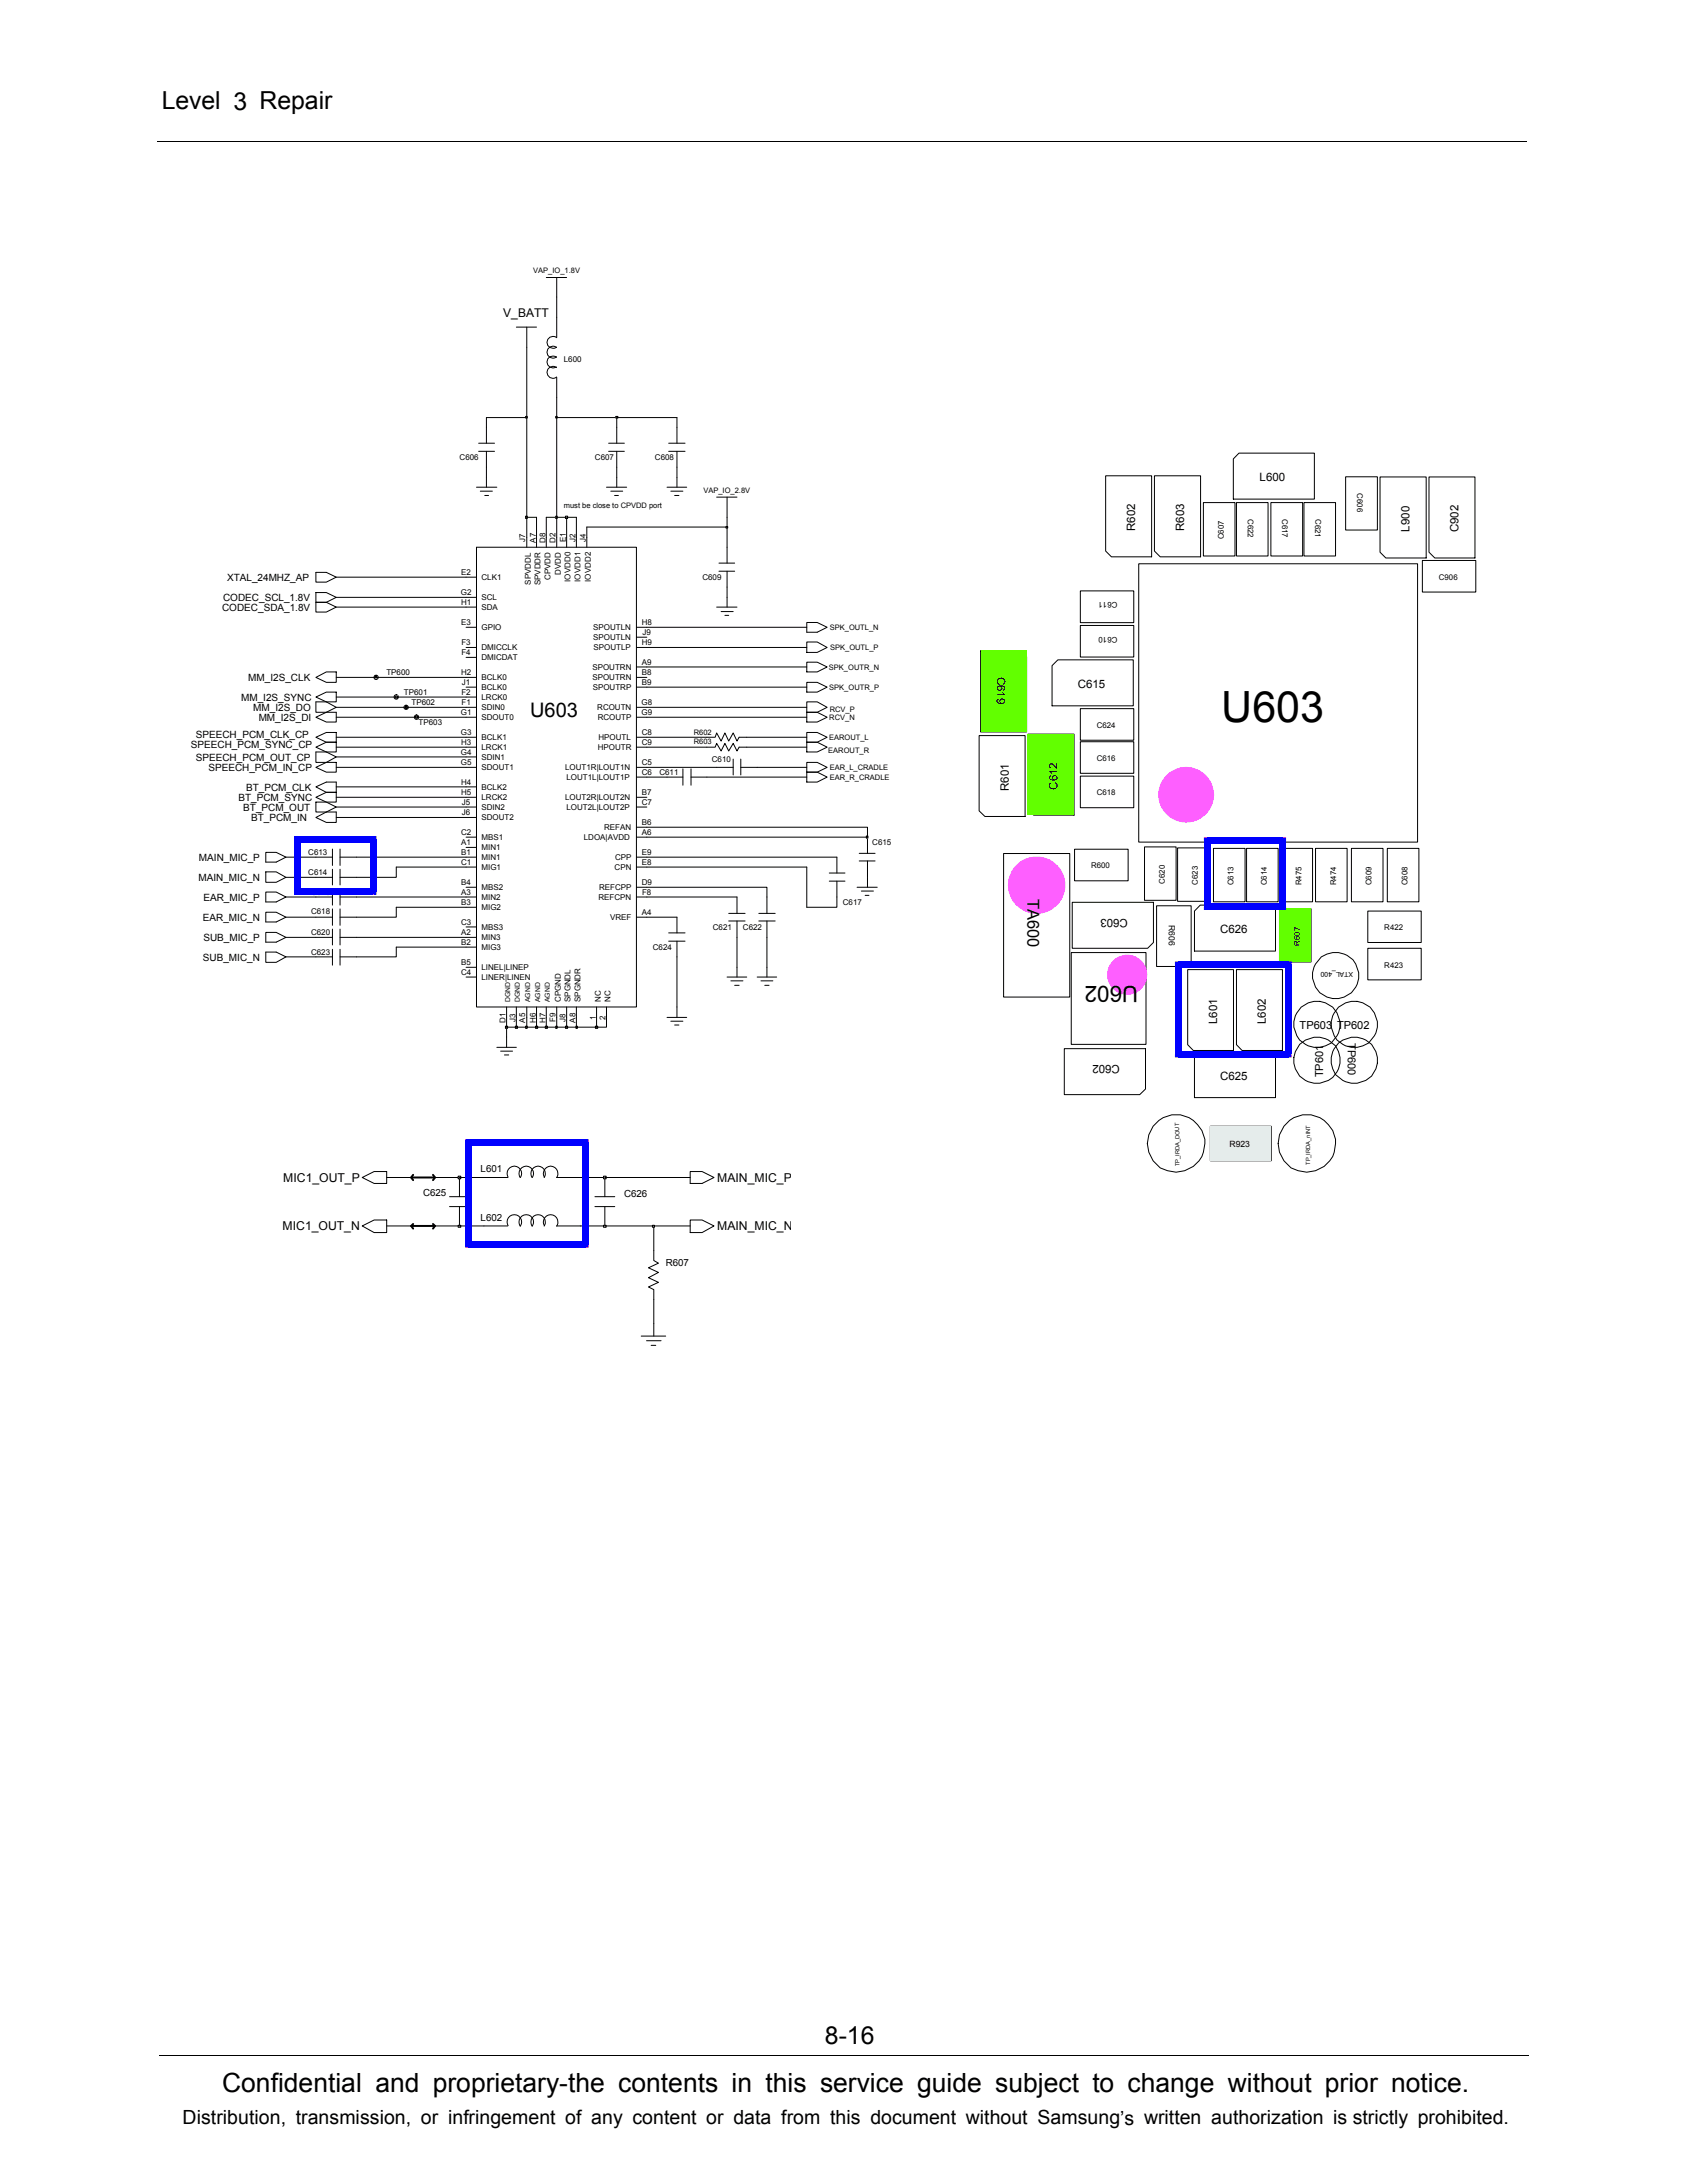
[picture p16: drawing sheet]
<svg xmlns="http://www.w3.org/2000/svg" width="216mm" height="279mm" viewBox="0 0 216 279" stroke-linecap="round" stroke-linejoin="round" font-family="sans-serif">
<defs><g id="words">
<text font-size="5.5" x="156.3" y="92.4">U603</text>
<text font-size="3.4" x="28.4" y="267.7">Confidential and proprietary-the contents in this service guide subject to change without prior notice.</text>
<g font-size="3.2">
<text x="20.7" y="14">Level 3 Repair</text>
<text x="105.6" y="261.6">8-16</text>
</g>
<text font-size="2.9" x="145.7" y="126.2" transform="rotate(-180 145.7 126.2)">U602</text>
<text font-size="2.6" x="67.8" y="91.7">U603</text>
<text font-size="2.5" x="23.4" y="271.9">Distribution, transmission, or infringement of any content or data from this document without Samsung’s written authorization is strictly prohibited.</text>
<text font-size="2.1" x="131.5" y="115" transform="rotate(90 131.5 115)">TA600</text>
<g font-size="1.6">
<text x="36.3" y="151.3">MIC1_OUT_P</text>
<text x="91.8" y="151.3">MAIN_MIC_P</text>
<text x="36.2" y="157.5">MIC1_OUT_N</text>
<text x="91.8" y="157.5">MAIN_MIC_N</text>
</g>
<g font-size="1.5">
<text x="64.4" y="40.6">V_BATT</text>
<text x="161.2" y="61.6">L600</text>
<text x="145.3" y="68" transform="rotate(-90 145.3 68)">R602</text>
<text x="151.5" y="68" transform="rotate(-90 151.5 68)">R603</text>
<text x="180.4" y="68" transform="rotate(-90 180.4 68)">L900</text>
<text x="186.6" y="68.1" transform="rotate(-90 186.6 68.1)">C902</text>
<text x="127.6" y="86.6" transform="rotate(90 127.6 86.6)">C619</text>
<text x="137.9" y="88">C615</text>
<text x="129.1" y="101.2" transform="rotate(-90 129.1 101.2)">R601</text>
<text x="135.3" y="101.1" transform="rotate(-90 135.3 101.1)">C612</text>
<text x="144.3" y="117.6" transform="rotate(-180 144.3 117.6)">C603</text>
<text x="156.1" y="119.4">C626</text>
<text x="155.8" y="131.1" transform="rotate(-90 155.8 131.1)">L601</text>
<text x="162" y="131.1" transform="rotate(-90 162 131.1)">L602</text>
<text x="143.3" y="136.3" transform="rotate(-180 143.3 136.3)">C602</text>
<text x="156.1" y="138.2">C625</text>
</g>
<g font-size="1.4">
<text x="166.3" y="131.7">TP603 TP602</text>
<text x="169.3" y="137.9" transform="rotate(-90 169.3 137.9)">TP601</text>
<text x="172.5" y="133.5" transform="rotate(90 172.5 133.5)">TP600</text>
</g>
<g font-size="1.3">
<text x="28.6" y="76.9">CODEC_SCL_1.8V</text>
<text x="29.1" y="74.3">XTAL_24MHZ_AP</text>
<text x="28.4" y="78.2">CODEC_SDA_1.8V</text>
<text x="30.9" y="89.7">MM_I2S_SYNC</text>
<text x="31.8" y="87.2">MM_I2S_CLK</text>
<text x="24.4" y="95.7">SPEECH_PCM_SYNC_CP</text>
<text x="25.1" y="94.5">SPEECH_PCM_CLK_CP</text>
<text x="32.4" y="91">MM_I2S_DO</text>
<text x="33.1" y="92.2">MM_I2S_DI</text>
<text x="25.1" y="97.3">SPEECH_PCM_OUT_CP</text>
<text x="26.7" y="98.7">SPEECH_PCM_IN_CP</text>
<text x="31.5" y="101.2">BT_PCM_CLK</text>
<text x="30.5" y="102.5">BT_PCM_SYNC</text>
<text x="31.1" y="103.8">BT_PCM_OUT</text>
<text x="32.1" y="105.1">BT_PCM_IN</text>
<text x="25.4" y="112.8">MAIN_MIC_N</text>
<text x="25.5" y="110.2">MAIN_MIC_P</text>
<text x="26" y="117.9">EAR_MIC_N</text>
<text x="26" y="115.3">EAR_MIC_P</text>
<text x="26" y="122.9">SUB_MIC_N</text>
<text x="26" y="120.4">SUB_MIC_P</text>
</g>
<g font-size="1.2">
<text x="61.5" y="150">L601</text>
<text x="54.1" y="153.1">C625</text>
<text x="79.9" y="153.2">C626</text>
<text x="61.5" y="156.3">L602</text>
<text x="85.2" y="162">R607</text>
</g>
<g font-size="1.1">
<text x="149.6" y="118.4" transform="rotate(90 149.6 118.4)">R606</text>
<text x="157.4" y="146.8">R923</text>
</g>
<g font-size="1">
<text x="68.2" y="34.9">VAP_IO_1.8V</text>
<text x="72.2" y="46.3">L600</text>
<text x="58.8" y="58.9">C606</text>
<text x="76.1" y="58.9">C607</text>
<text x="83.8" y="58.9">C608</text>
<text x="72.2" y="65">must be close to CPVDD port</text>
<text x="90" y="63.1">VAP_IO_2.8V</text>
<text x="173.7" y="63.1" transform="rotate(90 173.7 63.1)">C606</text>
<text x="67.2" y="69.4" transform="rotate(-90 67.2 69.4)">J7</text>
<text x="68.6" y="69.4" transform="rotate(-90 68.6 69.4)">A7</text>
<text x="69.8" y="69.4" transform="rotate(-90 69.8 69.4)">D8</text>
<text x="71.1" y="69.4" transform="rotate(-90 71.1 69.4)">D2</text>
<text x="72.4" y="69.4" transform="rotate(-90 72.4 69.4)">E1</text>
<text x="73.7" y="69.4" transform="rotate(-90 73.7 69.4)">J2</text>
<text x="75" y="69.4" transform="rotate(-90 75 69.4)">J4</text>
<text x="156.6" y="69" transform="rotate(-90 156.6 69)">C607</text>
<text x="159.7" y="66.4" transform="rotate(90 159.7 66.4)">C622</text>
<text x="164.1" y="66.4" transform="rotate(90 164.1 66.4)">C617</text>
<text x="168.3" y="66.4" transform="rotate(90 168.3 66.4)">C621</text>
<text x="59" y="76.2">G2</text>
<text x="59" y="77.5">H1</text>
<text x="59" y="73.6">E2</text>
<text x="61.6" y="76.8">SCL</text>
<text x="61.6" y="74.3">CLK1</text>
<text x="67.9" y="74.8" transform="rotate(-90 67.9 74.8)">SPVDDL</text>
<text x="69.2" y="74.9" transform="rotate(-90 69.2 74.9)">SPVDDR</text>
<text x="70.4" y="74.3" transform="rotate(-90 70.4 74.3)">CPVDD</text>
<text x="71.8" y="73.6" transform="rotate(-90 71.8 73.6)">DVDD</text>
<text x="73" y="74.5" transform="rotate(-90 73 74.5)">IOVDD0</text>
<text x="74.3" y="74.5" transform="rotate(-90 74.3 74.5)">IOVDD1</text>
<text x="75.6" y="74.5" transform="rotate(-90 75.6 74.5)">IOVDD2</text>
<text x="89.9" y="74.2">C609</text>
<text x="143" y="77.1" transform="rotate(-180 143 77.1)">C611</text>
<text x="184.1" y="74.2">C906</text>
<text x="59" y="80">E3</text>
<text x="59.1" y="82.6">F3</text>
<text x="59.1" y="83.9">F4</text>
<text x="61.6" y="78.1">SDA</text>
<text x="61.6" y="83.2">DMICCLK</text>
<text x="61.6" y="80.7">GPIO</text>
<text x="75.9" y="80.7">SPOUTLN</text>
<text x="75.9" y="81.9">SPOUTLN</text>
<text x="76" y="83.2">SPOUTLP</text>
<text x="82.1" y="80">H8</text>
<text x="82.1" y="82.5">H9</text>
<text x="82.2" y="81.3">J9</text>
<text x="106.2" y="80.6">SPK_OUTL_N</text>
<text x="106.2" y="83.2">SPK_OUTL_P</text>
<text x="143" y="81.5" transform="rotate(-180 143 81.5)">C610</text>
<text x="49.4" y="86.4">TP600</text>
<text x="51.7" y="89">TP601</text>
<text x="59" y="86.4">H2</text>
<text x="59.1" y="89">F2</text>
<text x="59.1" y="87.7">J1</text>
<text x="61.6" y="87.1">BCLK0</text>
<text x="61.6" y="89.6">LRCK0</text>
<text x="61.6" y="84.5">DMICDAT</text>
<text x="61.6" y="88.3">BCLK0</text>
<text x="75.8" y="87.1">SPOUTRN</text>
<text x="75.8" y="85.7">SPOUTRN</text>
<text x="75.9" y="88.3">SPOUTRP</text>
<text x="82.1" y="86.4">B8</text>
<text x="82.1" y="87.7">B9</text>
<text x="82.1" y="85.1">A9</text>
<text x="106.1" y="85.7">SPK_OUTR_N</text>
<text x="106.1" y="88.3">SPK_OUTR_P</text>
<text x="52.7" y="90.2">TP602</text>
<text x="53.6" y="92.8">TP603</text>
<text x="59" y="91.5">G1</text>
<text x="59" y="94.1">G3</text>
<text x="59" y="95.4">H3</text>
<text x="59.1" y="90.2">F1</text>
<text x="61.6" y="96">LRCK1</text>
<text x="61.6" y="92.2">SDOUT0</text>
<text x="61.6" y="94.8">BCLK1</text>
<text x="61.6" y="90.9">SDIN0</text>
<text x="76.4" y="90.9">RCOUTN</text>
<text x="76.5" y="92.2">RCOUTP</text>
<text x="76.5" y="96">HPOUTR</text>
<text x="76.6" y="94.8">HPOUTL</text>
<text x="82.1" y="90.2">G8</text>
<text x="82.1" y="91.5">G9</text>
<text x="82.1" y="94.1">C8</text>
<text x="82.1" y="95.4">C9</text>
<text x="88.8" y="94">R602</text>
<text x="88.8" y="95.3">R603</text>
<text x="106.1" y="94.7">EAROUT_L</text>
<text x="106.1" y="92.1">RCV_N</text>
<text x="106.2" y="91.2">RCV_P</text>
<text x="140.4" y="93.2">C624</text>
<text x="59" y="96.6">G4</text>
<text x="59" y="98">G5</text>
<text x="59" y="100.5">H4</text>
<text x="59" y="101.8">H5</text>
<text x="61.6" y="97.3">SDIN1</text>
<text x="61.6" y="98.6">SDOUT1</text>
<text x="61.6" y="101.1">BCLK2</text>
<text x="72.3" y="98.6">LOUT1R|LOUT1N</text>
<text x="72.5" y="99.8">LOUT1L|LOUT1P</text>
<text x="82.1" y="101.8">B7</text>
<text x="82.1" y="98">C5</text>
<text x="82.1" y="99.2">C6</text>
<text x="84.4" y="99.2">C611</text>
<text x="91.1" y="97.6">C610</text>
<text x="106" y="96.3">EAROUT_R</text>
<text x="106.2" y="98.6">EAR_L_CRADLE</text>
<text x="106.2" y="99.8">EAR_R_CRADLE</text>
<text x="140.4" y="97.4">C616</text>
<text x="140.4" y="101.8">C618</text>
<text x="59" y="106.9">C2</text>
<text x="59.1" y="103">J5</text>
<text x="59.1" y="104.3">J6</text>
<text x="61.6" y="107.5">MBS1</text>
<text x="61.6" y="103.7">SDIN2</text>
<text x="61.6" y="105">SDOUT2</text>
<text x="61.6" y="102.4">LRCK2</text>
<text x="72.3" y="102.4">LOUT2R|LOUT2N</text>
<text x="72.5" y="103.7">LOUT2L|LOUT2P</text>
<text x="74.7" y="107.5">LDOA|AVDD</text>
<text x="77.3" y="106.3">REFAN</text>
<text x="82.1" y="106.9">A6</text>
<text x="82.1" y="105.6">B6</text>
<text x="82.1" y="103.1">C7</text>
<text x="39.5" y="112">C614</text>
<text x="39.5" y="109.4">C613</text>
<text x="59" y="110.7">C1</text>
<text x="59" y="108.1">A1</text>
<text x="59" y="109.5">B1</text>
<text x="59" y="113.3">B4</text>
<text x="61.6" y="111.3">MIG1</text>
<text x="61.6" y="108.8">MIN1</text>
<text x="61.6" y="110.1">MIN1</text>
<text x="61.6" y="113.9">MBS2</text>
<text x="76.7" y="113.9">REFCPP</text>
<text x="78.7" y="111.3">CPN</text>
<text x="78.7" y="110.1">CPP</text>
<text x="82.1" y="113.3">D9</text>
<text x="82.1" y="110.7">E8</text>
<text x="82.1" y="109.5">E9</text>
<text x="111.6" y="108.1">C615</text>
<text x="139.6" y="111.1">R600</text>
<text x="149.1" y="113.1" transform="rotate(-90 149.1 113.1)">C620</text>
<text x="153.3" y="113.2" transform="rotate(-90 153.3 113.2)">C623</text>
<text x="157.9" y="113.3" transform="rotate(-90 157.9 113.3)">C613</text>
<text x="162.1" y="113.3" transform="rotate(-90 162.1 113.3)">C614</text>
<text x="166.6" y="113.3" transform="rotate(-90 166.6 113.3)">R475</text>
<text x="171" y="113.3" transform="rotate(-90 171 113.3)">R474</text>
<text x="175.5" y="113.3" transform="rotate(-90 175.5 113.3)">C609</text>
<text x="180.1" y="113.3" transform="rotate(-90 180.1 113.3)">C608</text>
<text x="39.8" y="117">C618</text>
<text x="39.8" y="119.6">C620</text>
<text x="39.8" y="114.5">C616</text>
<text x="59" y="118.4">C3</text>
<text x="59" y="119.7">A2</text>
<text x="59" y="114.6">A3</text>
<text x="59" y="115.8">B3</text>
<text x="61.6" y="119">MBS3</text>
<text x="61.6" y="115.2">MIN2</text>
<text x="61.6" y="116.5">MIG2</text>
<text x="76.6" y="115.2">REFCPN</text>
<text x="78.1" y="117.8">VREF</text>
<text x="82.1" y="117.1">A4</text>
<text x="82.2" y="114.6">F8</text>
<text x="91.2" y="119">C621</text>
<text x="95.1" y="119">C622</text>
<text x="107.9" y="115.8">C617</text>
<text x="177.2" y="119.1">R422</text>
<text x="39.8" y="122.2">C623</text>
<text x="59" y="123.6">B5</text>
<text x="59" y="121">B2</text>
<text x="59" y="124.8">C4</text>
<text x="61.6" y="124.2">LINEL|LINEP</text>
<text x="61.6" y="120.3">MIN3</text>
<text x="61.6" y="121.6">MIG3</text>
<text x="61.6" y="125.4">LINER|LINEN</text>
<text x="83.5" y="121.6">C624</text>
<text x="166.3" y="121" transform="rotate(-90 166.3 121)">R607</text>
<text x="177.2" y="123.8">R423</text>
<text x="64.7" y="130.9" transform="rotate(-90 64.7 130.9)">D1</text>
<text x="66" y="130.8" transform="rotate(-90 66 130.8)">J3</text>
<text x="67.2" y="130.9" transform="rotate(-90 67.2 130.9)">A5</text>
<text x="68.6" y="130.9" transform="rotate(-90 68.6 130.9)">H6</text>
<text x="69.8" y="130.9" transform="rotate(-90 69.8 130.9)">H7</text>
<text x="71.1" y="130.8" transform="rotate(-90 71.1 130.8)">F9</text>
<text x="71.8" y="128.3" transform="rotate(-90 71.8 128.3)">CPGND</text>
<text x="72.4" y="130.8" transform="rotate(-90 72.4 130.8)">J8</text>
<text x="73" y="128.3" transform="rotate(-90 73 128.3)">SPGNDL</text>
<text x="73.7" y="130.9" transform="rotate(-90 73.7 130.9)">A8</text>
<text x="74.3" y="128.3" transform="rotate(-90 74.3 128.3)">SPGNDR</text>
<text x="76.2" y="130.5" transform="rotate(-90 76.2 130.5)">1</text>
<text x="76.9" y="128.3" transform="rotate(-90 76.9 128.3)">NC</text>
<text x="77.5" y="130.5" transform="rotate(-90 77.5 130.5)">2</text>
<text x="78.1" y="128.3" transform="rotate(-90 78.1 128.3)">NC</text>
</g>
<g font-size=".9">
<text x="173.2" y="124.4" transform="rotate(-180 173.2 124.4)">XTAL_400</text>
<text x="65.3" y="128.3" transform="rotate(-90 65.3 128.3)">DGND</text>
<text x="66.5" y="128.3" transform="rotate(-90 66.5 128.3)">DGND</text>
<text x="67.9" y="128.3" transform="rotate(-90 67.9 128.3)">AGND</text>
<text x="69.1" y="128.3" transform="rotate(-90 69.1 128.3)">AGND</text>
<text x="70.4" y="128.3" transform="rotate(-90 70.4 128.3)">AGND</text>
</g>
<g font-size=".7">
<text x="150.9" y="149.3" transform="rotate(-90 150.9 149.3)">TP_IRDA_DOUT</text>
<text x="167.7" y="149.1" transform="rotate(-90 167.7 149.1)">TP_IRDA_nINT</text>
</g>
</g></defs>
<g fill="none" stroke="#000" stroke-width=".13">
<path d="M20.2 18.1h175.3M69.9 35.5h2.6M71.2 35.5v2.5M61.3 56.7h2M61.3 57.8h2M62.3 54.7v2M62.3 57.8v2M66.1 41.9h2.6M67.4 41.9v2.5M71.2 45.7a.77 .77 0 0 0-1.2 .6 .77 .77 0 0 0 1.2 .7M71.2 43.2a.76 .76 0 0 0-1 .1 .76 .76 0 0 0 0 1 .76 .76 0 0 0 1 .1M71.2 47.1a.76 .76 0 0 0-1 0 .76 .76 0 0 0 0 1.1 .76 .76 0 0 0 1 .1"/>
<path d="M71.2 44.5a.76 .76 0 0 0-1 .1 .76 .76 0 0 0 0 1 .76 .76 0 0 0 1 .1M71.2 40.6v2.6M71.2 48.3v2.6M77.9 57.8h2M77.9 56.7h2M78.9 54.7v2M78.9 57.8v2M85.6 57.8h2.1M85.6 56.7h2.1M86.6 54.7v2M86.6 57.8v2M40.4 73.3h1.4l1.2 .6-1.2 .6h-1.4z"/>
<path d="M40.4 77.1h1.4l1.2 .6-1.2 .6h-1.4zM40.4 75.8h1.4l1.2 .7-1.2 .6h-1.4zM59.6 77.7h1.4M59.6 73.9h1.4M59.6 76.5h1.4M61 62.4h2.6M61 70v.1M61 70h20.4v58.9h-20.4zM61.5 62.9h1.5M62 63.4h.5M62.3 61.1v1.3M67.4 68.8v1.2"/>
<path d="M68.7 68.8v1.2M69.9 68.8v1.2M71.2 68.8v1.2M72.5 68.8v1.2M73.8 68.8v1.2M75.1 68.8v1.2M77.6 62.4h2.6M78.2 62.9h1.5M78.7 63.4h.4M78.9 61.1v1.3M85.4 62.4h2.5M85.9 62.9h1.5"/>
<path d="M86.3 63.4h.6M86.6 61.1v1.3M91.7 63.6h2.6M91.7 77.7h2.6M92 73.1h2M92 72.1h2M92.3 78.3h1.5M92.8 78.8h.5M93 63.6v2.6M93 70v2.1M93 73.1v2M93 76.5v1.2"/>
<path d="M103.3 79.7h1.3l1.3 .6-1.3 .6h-1.3zM40.4 96.2h1.4l1.2 .7-1.2 .7h-1.4zM40.4 91.8l1.4-.6h1.2v1.2h-1.2zM40.4 89.8h1.4l1.2 .7-1.2 .7h-1.4zM40.4 89.2l1.4-.6h1.2v1.2h-1.2zM40.4 98.2l1.4-.6h1.2v1.2h-1.2zM40.4 86.7l1.4-.7h1.2v1.3h-1.2zM40.4 95.6l1.4-.6h1.2v1.2h-1.2zM40.4 94.4l1.4-.7h1.2v1.3h-1.2zM59.6 98.2h1.4M59.6 95.6h1.4M59.6 82.9h1.4"/>
<path d="M59.6 86.7h1.4M59.6 89.2h1.4M59.6 91.8h1.4M59.6 94.4h1.4M59.6 80.3h1.4M59.6 84.1h1.4M59.6 87.9h1.4M59.6 90.5h1.4M59.6 96.9h1.4M81.4 95.6h1.4M81.4 87.9h1.4M81.4 91.8h1.4"/>
<path d="M81.4 81.6h1.4M81.4 85.4h1.4M81.4 99.5h1.4M81.4 98.2h1.4M81.4 94.4h1.4M81.4 80.3h1.4M81.4 82.9h1.4M81.4 86.7h1.4M81.4 90.5h1.4M85.4 99.5h2M87.4 98.4v2.1M88.4 99.5h2.1"/>
<path d="M88.4 98.4v2.1M90.5 94.4h1l.2-.6 .6 1 .5-1 .5 1 .5-1 .5 1 .3-.4h1M90.5 95.6h1l.2-.5 .6 1 .5-1 .5 1 .5-1 .5 1 .3-.5h1M91.7 98.2h2.1M93.8 97.2v2M94.8 98.2h2.1M94.8 97.2v2M103.3 82.2h1.3l1.3 .7-1.3 .6h-1.3zM103.3 95h1.3l1.3 .6-1.3 .6h-1.3zM103.3 97.6h1.3l1.3 .6-1.3 .6h-1.3zM103.3 98.8h1.3l1.3 .7-1.3 .6h-1.3zM103.3 93.7h1.3l1.3 .7-1.3 .6h-1.3z"/>
<path d="M103.3 87.3h1.3l1.3 .6-1.3 .7h-1.3zM103.3 84.8h1.3l1.3 .6-1.3 .6h-1.3zM103.3 89.8h1.3l1.3 .7-1.3 .7h-1.3zM103.3 91.2h1.3l1.3 .6-1.3 .6h-1.3zM34 109.1h1.3l1.3 .6-1.3 .6h-1.3zM34 114.2h1.3l1.3 .6-1.3 .6h-1.3zM34 116.8h1.3l1.3 .6-1.3 .6h-1.3zM34 119.3h1.3l1.3 .7-1.3 .6h-1.3zM34 111.6h1.3l1.3 .7-1.3 .6h-1.3zM40.4 104.6l1.4-.7h1.2v1.4h-1.2zM40.4 100.7l1.4-.6h1.2v1.3h-1.2zM40.4 102.7h1.4l1.2 .6-1.2 .6h-1.4z"/>
<path d="M40.4 117.4h2.1M40.4 112.3h2.1M40.4 120h2.1M40.4 109.7h2.1M40.4 114.8h2.1M40.4 102l1.4-.6h1.2v1.3h-1.2zM42.5 108.7v2.1M42.5 111.3v2M42.5 113.8v2M42.5 116.3v2.1M42.5 118.9v2M43.5 117.4h2.1"/>
<path d="M43.5 108.7v2.1M43.5 111.3v2M43.5 113.8v2M43.5 116.3v2.1M43.5 118.9v2M43.5 112.3h2.1M43.5 120h2.1M43.5 109.7h2.1M43.5 114.8h2.1M59.6 102h1.4M59.6 104.6h1.4M59.6 108.5h1.4"/>
<path d="M59.6 111h1.4M59.6 114.8h1.4M59.6 118.6h1.4M59.6 120h1.4M59.6 113.6h1.4M59.6 100.7h1.4M59.6 103.3h1.4M59.6 107.1h1.4M59.6 109.7h1.4M59.6 116.1h1.4M81.4 103.3h1.4M81.4 107.1h1.4"/>
<path d="M81.4 111h1.4M81.4 114.8h1.4M81.4 117.4h1.4M81.4 113.6h1.4M81.4 102h1.4M81.4 109.7h1.4M81.4 105.9h1.4M85.6 119.4h2.1M86.6 117.4v2M93.3 117.9h2.1M93.3 116.9h2.1M94.3 114.8v2.1"/>
<path d="M94.3 117.9v2.1M97.1 117.9h2.1M97.1 116.9h2.1M98.1 114.8v2.1M98.1 117.9v2.1M106.1 112.8h2M106.1 111.7h2M107.1 109.7v2M107.1 112.8v2M109.7 113.6h2.6M110 110.2h2M110 109.2h2"/>
<path d="M110.2 114h1.6M110.7 114.6h.5M111 107.1v2.1M111 110.2v3.4M34 121.9h1.3l1.3 .6-1.3 .7h-1.3zM40.4 122.5h2.1M42.5 121.5v2M43.5 121.5v2M43.5 122.5h2.1M59.6 125.1h1.4M59.6 121.2h1.4M59.6 123.8h1.4"/>
<path d="M63.6 134h2.5M64.1 134.5h1.5M64.6 135h.5M64.8 128.9v1.3M64.8 131.5v2.5M66.1 128.9v1.3M67.4 128.9v1.3M68.7 128.9v1.3M69.9 128.9v1.3M71.2 128.9v1.3M72.5 128.9v1.3M73.8 128.9v1.3"/>
<path d="M76.3 128.9v1.3M77.6 128.9v1.3M85.4 130.2h2.5M85.6 120.5h2.1M85.9 130.7h1.5M86.3 131.2h.6M86.6 120.5v2M86.6 128.9v1.3M93 125.1h2.6M93.5 125.5h1.6M94 126.1h.6M94.3 123.8v1.3"/>
<path d="M96.9 125.1h2.5M97.4 125.5h1.5M97.9 126.1h.5M98.1 123.8v1.3M20.4 263h175.3"/>
<circle cx="48.1" cy="86.7" r=".28"/>
<circle cx="50.7" cy="89.2" r=".28"/>
<circle cx="52" cy="90.5" r=".28"/>
<circle cx="53.3" cy="91.8" r=".28"/>
</g>
<path d="M64.7 131.3h.3v.3h-.3z" fill="#c4c4c4"/>
<path d="M64.7 131.3h.3v.3h-.3zM64.8 130.2v1.3h1.3" fill="none" stroke="#000" stroke-width=".13"/>
<path d="M66 131.3h.2v.3h-.2z" fill="#c4c4c4"/>
<path d="M66 131.3h.2v.3h-.2zM66.1 130.2v1.3h1.3" fill="none" stroke="#000" stroke-width=".13"/>
<path d="M67.3 131.3h.2v.3h-.2z" fill="#c4c4c4"/>
<path d="M67.3 131.3h.2v.3h-.2zM67.4 130.2v1.3h1.3" fill="none" stroke="#000" stroke-width=".13"/>
<path d="M68.5 131.3h.3v.3h-.3z" fill="#c4c4c4"/>
<path d="M68.5 131.3h.3v.3h-.3zM68.7 130.2v1.3h1.2" fill="none" stroke="#000" stroke-width=".13"/>
<path d="M69.8 131.3h.3v.3h-.3z" fill="#c4c4c4"/>
<path d="M69.8 131.3h.3v.3h-.3zM69.9 130.2v1.3h1.3" fill="none" stroke="#000" stroke-width=".13"/>
<path d="M71.1 131.3h.2v.3h-.2z" fill="#c4c4c4"/>
<path d="M71.1 131.3h.2v.3h-.2zM71.2 130.2v1.3h1.3" fill="none" stroke="#000" stroke-width=".13"/>
<path d="M72.4 131.3h.2v.3h-.2z" fill="#c4c4c4"/>
<path d="M72.4 131.3h.2v.3h-.2zM72.5 130.2v1.3h1.3" fill="none" stroke="#000" stroke-width=".13"/>
<path d="M73.7 131.3h.2v.3h-.2z" fill="#c4c4c4"/>
<path d="M73.7 131.3h.2v.3h-.2zM73.8 130.2v1.3h2.5" fill="none" stroke="#000" stroke-width=".13"/>
<path d="M76.2 131.3h.3v.3h-.3z" fill="#c4c4c4"/>
<g fill="none" stroke="#000" stroke-width=".13">
<path d="M36.6 120h3.8M36.6 117.4h3.8M36.6 114.8h3.8M36.6 112.3h3.8M36.6 109.7h3.8M45.6 120h14M45.6 114.8h14M45.6 109.7h14M59.6 116.1h-8.9v1.3h-5.1M59.6 111h-8.9v1.3h-5.1M82.8 113.6h15.3v1.2M82.8 111h20.5v5.1h3.8v-1.3"/>
<path d="M82.8 117.4h3.8M82.8 114.8h11.5M82.8 109.7h24.3M82.8 107.1h28.2M94.3 120v3.8M98.1 120v3.8M36.6 122.5h3.8M59.6 121.2h-8.9v1.3h-5.1M76.2 131.3h.3v.3h-.3zM76.3 130.2v1.3h1.3v-1.3M86.6 122.5v6.4"/>
</g>
<path d="M110.9 107h.2v.3h-.2z" fill="#c4c4c4"/>
<g fill="none" stroke="#000" stroke-width=".13">
<path d="M43 91.8h10.3M43 98.2h16.6M43 96.9h16.6M43 95.6h16.6M43 94.4h16.6M82.8 99.5h2.6M82.8 98.2h8.9M82.8 95.6h7.7M82.8 94.4h7.7M90.5 99.5h12.8M95.6 95.6h7.7M95.6 94.4h7.7"/>
<path d="M96.9 98.2h6.4M43 104.6h16.6M43 102h16.6M43 100.7h16.6M43 103.3h16.6M82.8 105.9h28.2v1.2M110.9 107h.2v.3h-.2z"/>
</g>
<path d="M53.1 91.7h.3v.2h-.3z" fill="#c4c4c4"/>
<path d="M43 90.5h9M53.1 91.7h.3v.2h-.3zM53.3 91.8h6.3M82.8 91.8h20.5" fill="none" stroke="#000" stroke-width=".13"/>
<path d="M51.9 90.4h.2v.3h-.2z" fill="#c4c4c4"/>
<path d="M43 89.2h7.7M51.9 90.4h.2v.3h-.2zM52 90.5h7.6M82.8 90.5h20.5" fill="none" stroke="#000" stroke-width=".13"/>
<path d="M50.6 89.1h.3v.2h-.3z" fill="#c4c4c4"/>
<path d="M43 86.7h5.1M50.6 89.1h.3v.2h-.3zM50.7 89.2h8.9M82.8 87.9h20.5" fill="none" stroke="#000" stroke-width=".13"/>
<path d="M48 86.6h.3v.2h-.3z" fill="#c4c4c4"/>
<g fill="none" stroke="#000" stroke-width=".13">
<path d="M43 77.7h16.6M43 73.9h16.6M43 76.5h16.6M67.4 66.2v2.6M68.7 66.2v2.6M69.9 66.2v2.6M71.2 66.2v2.6M72.5 66.2v2.6M73.8 66.2v2.6M75.1 68.8v-1.3h17.9v2.5M93 75.1v1.4M48 86.6h.3v.2h-.3z"/>
<path d="M48.1 86.7h11.5M82.8 82.9h20.5M82.8 85.4h20.5M82.8 80.3h20.5"/>
</g>
<path d="M92.9 67.4h.2v.2h-.2z" fill="#c4c4c4"/>
<path d="M92.9 67.4h.2v.2h-.2zM93 66.2v1.3" fill="none" stroke="#000" stroke-width=".13"/>
<path d="M67.3 66.1h.2v.3h-.2z" fill="#c4c4c4"/>
<path d="M67.4 53.4v12.8h1.3M67.3 66.1h.2v.3h-.2zM69.9 66.2h1.3" fill="none" stroke="#000" stroke-width=".13"/>
<path d="M71.1 66.1h.2v.3h-.2z" fill="#c4c4c4"/>
<path d="M71.2 53.4v12.8h1.3M71.1 66.1h.2v.3h-.2z" fill="none" stroke="#000" stroke-width=".13"/>
<path d="M72.4 66.1h.2v.3h-.2z" fill="#c4c4c4"/>
<path d="M62.3 59.8v1.3M67.4 53.4h-5.1v1.3M78.9 53.4v1.3M78.9 59.8v1.3M86.6 53.4v1.3M86.6 59.8v1.3M72.4 66.1h.2v.3h-.2zM72.5 66.2h1.3" fill="none" stroke="#000" stroke-width=".13"/>
<path d="M67.3 53.3h.2v.2h-.2z" fill="#c4c4c4"/>
<path d="M67.3 53.3h.2v.2h-.2zM67.4 44.4v9" fill="none" stroke="#000" stroke-width=".13"/>
<path d="M71.1 53.3h.2v.2h-.2z" fill="#c4c4c4"/>
<path d="M71.1 53.3h.2v.2h-.2zM71.2 50.9v2.5h7.7" fill="none" stroke="#000" stroke-width=".13"/>
<path d="M78.8 53.3h.3v.2h-.3z" fill="#c4c4c4"/>
<g fill="none" stroke="#000" stroke-width=".13">
<path d="M71.2 38v2.6M78.8 53.3h.3v.2h-.3zM78.9 53.4h7.7M46.4 156.9l1.5-.8h1.6v1.7h-1.6zM46.4 150.7l1.5-.8h1.6v1.6h-1.6zM49.5 156.9h3.1M57.5 154.4h2.6M57.5 153.2h2.6M58.8 154.4v2.5h-3.1M58.8 150.7v2.5M61.9 156.9h3.1M61.9 150.7h3.1"/>
<path d="M65 156.9a.92 .92 0 0 1 .9-1.4 .92 .92 0 0 1 .7 1.4 .93 .93 0 0 1 .7-1.4 .93 .93 0 0 1 .8 1.4M65 150.7a.93 .93 0 0 1 .8-1.5 .93 .93 0 0 1 .8 1.5 .93 .93 0 0 1 .7-1.5 .93 .93 0 0 1 .8 1.5M68.1 156.9a.93 .93 0 0 1 .8-1.4 .93 .93 0 0 1 .7 1.4M68.1 150.7a.93 .93 0 0 1 .8-1.5 .93 .93 0 0 1 .7 1.5M69.7 156.9a.93 .93 0 0 1 .8-1.4 .93 .93 0 0 1 .7 1.4M69.7 150.7a.93 .93 0 0 1 .8-1.5 .93 .93 0 0 1 .7 1.5M71.2 156.9h3.1M71.2 150.7h3.1M76.1 154.4h2.6M76.1 153.2h2.6M77.4 150.7v2.5M77.4 154.4v2.5"/>
<path d="M83.7 156.9v4.4l.6 .4-1.3 .6 1.3 .6-1.3 .6 1.3 .6-1.3 .6 .7 .4v5.9M88.3 149.9h1.6l1.5 .8-1.5 .8h-1.6zM88.3 156.1h1.6l1.5 .8-1.5 .9h-1.6zM82.1 171h3.1M82.7 171.6h1.9M83.3 172.2h.6"/>
</g>
<path d="M52.6 156.9h3.1M52.6 150.7h3.1M52.9 156.7l-.3 .2 .3 .3M52.9 150.4l-.3 .3 .3 .3M55.4 156.7l.3 .2-.3 .3M55.4 150.4l.3 .3-.3 .3" fill="none" stroke="#000" stroke-width=".25"/>
<path d="M58.6 156.8h.4v.3h-.4z" fill="#c4c4c4"/>
<path d="M58.6 156.8h.4v.3h-.4zM58.8 156.9h3.1M74.3 156.9h3.1" fill="none" stroke="#000" stroke-width=".13"/>
<path d="M77.2 156.8h.4v.3h-.4z" fill="#c4c4c4"/>
<path d="M77.2 156.8h.4v.3h-.4zM77.4 156.9h6.3" fill="none" stroke="#000" stroke-width=".13"/>
<path d="M83.5 156.8h.3v.3h-.3z" fill="#c4c4c4"/>
<path d="M49.5 150.7h3.1M55.7 150.7h3.1M83.5 156.8h.3v.3h-.3zM83.7 156.9h4.6" fill="none" stroke="#000" stroke-width=".13"/>
<path d="M58.6 150.5h.4v.4h-.4z" fill="#c4c4c4"/>
<path d="M58.6 150.5h.4v.4h-.4zM58.8 150.7h3.1M74.3 150.7h3.1" fill="none" stroke="#000" stroke-width=".13"/>
<path d="M77.2 150.5h.4v.4h-.4z" fill="#c4c4c4"/>
<g fill="none" stroke="#000" stroke-width=".13">
<path d="M158.6 58h9.6v5.9h-10.4v-5.2zM138.3 75.6h6.8v4.1h-6.8zM141.5 60.9h5.9v10.4h-5.2l-.7-.8zM145.7 72.2h35.7v35.6h-35.7zM147.7 60.9h5.9v10.4h-5.1l-.8-.8zM154 64.3h4.1v6.9h-4.1zM158.2 64.3h4.1v6.9h-4.1zM162.6 64.3h4.1v6.9h-4.1zM166.9 64.3h4v6.9h-4zM172.2 61h4.1v6.8h-4.1zM176.6 61h5.9v10.4h-5.1l-.8-.7zM182 71.7h6.9v4.1h-6.9z"/>
<path d="M182.9 61h5.9v10.4h-5.2l-.7-.7zM125.3 94.1h5.9v10.4h-5.2l-.7-.7zM125.5 83.3h5.1l.8 .8v9.6h-5.9zM131.6 94h5.9v10.3h-5.2l-.7-.7zM135.4 84.5h9.6v5.8h-10.4v-5.1zM138.3 80.1h6.8v4h-6.8zM138.3 94.9h6.8v4.1h-6.8zM138.3 99.3h6.8v4.1h-6.8zM138.3 90.7h6.8v4h-6.8zM128.4 109.2h8.5v18.4h-8.5zM137.2 115.5h10.4v5.1l-.7 .8h-9.7zM137.5 108.7h6.9v4h-6.9z"/>
<path d="M146.5 108.4h4v6.8h-4zM148 115.9h4.4v7.8h-4.4zM150.7 108.5h4v6.9h-4zM153.6 115.8h9.6v5.9h-10.3v-5.1zM155.3 108.6h4v6.8h-4zM159.5 108.6h4.1v6.8h-4.1zM163.7 116.3h4.1v6.8h-4.1zM163.9 108.6h4.1v6.8h-4.1zM168.4 108.6h4v6.8h-4zM173 108.6h4v6.8h-4zM175 116.6h6.9v4h-6.9zM177.5 108.6h4.1v6.8h-4.1z"/>
<path d="M136.2 134.2h10.4v5.2l-.7 .7h-9.7zM137.1 121.9h9.6v11.8h-9.6zM152 124.1h5.9v10.4h-5.2l-.7-.8zM153.6 134.6h9.6v5.9h-10.3v-5.2zM158.2 124.1h5.9v10.4h-5.1l-.8-.8zM175 121.4h6.9v4h-6.9zM77.2 150.5h.4v.4h-.4zM77.4 150.7h10.9M154.9 144.1h7.8v4.5h-7.8z"/>
<circle cx="168.6" cy="135.7" r="2.99"/>
<circle cx="168.6" cy="131.1" r="2.99"/>
<circle cx="170.9" cy="124.8" r="2.99"/>
<circle cx="173.3" cy="135.7" r="2.99"/>
<circle cx="173.3" cy="131.1" r="2.99"/>
<circle cx="150.5" cy="146.3" r="3.7"/>
<circle cx="167.3" cy="146.3" r="3.7"/>
</g>
<g fill="#62ff00">
<path d="M131.6 94h5.9v10.3h-5.9z"/>
<path d="M125.5 83.3h5.9v10.4h-5.9z"/>
<path d="M163.7 116.3h4.1v6.8h-4.1z"/>
</g>
<path d="M154.9 144.1h7.8v4.5h-7.8z" fill="#e5eceb"/>
<g fill="#fe5fff">
<circle cx="132.7" cy="113.3" r="3.7"/>
<circle cx="144.3" cy="124.8" r="2.57"/>
<circle cx="151.8" cy="101.7" r="3.6"/>
</g>
<g fill="#00f">
<path d="M37.7 107h.4v.8h.4v-.4h-.8z" fill-rule="evenodd"/>
<path d="M47.8 107h.4v.4h-.8v.4h.4z" fill-rule="evenodd"/>
<path d="M47.4 113.7h.4v.8h.4v-.4h-.8z" fill-rule="evenodd"/>
<path d="M37.7 114.1h.8v-.4h-.4v.8h-.4z" fill-rule="evenodd"/>
<path d="M59.5 145.8h.4v.8h.4v-.4h-.8z" fill-rule="evenodd"/>
<path d="M74.5 146.2h.8v-.4h-.4v.8h-.4z" fill-rule="evenodd"/>
<path d="M74.5 158.9v.4h.8v.4h-.4v-.8z" fill-rule="evenodd"/>
<path d="M59.9 158.9v.8h-.4v-.4h.8v-.4z" fill-rule="evenodd"/>
<path d="M150.4 123.1h.4v.8h.4v-.4h-.8z" fill-rule="evenodd"/>
<path d="M164.9 123.1h.4v.4h-.8v.4h.4z" fill-rule="evenodd"/>
<path d="M164.5 134.5h.4v.8h.4v-.4h-.8z" fill-rule="evenodd"/>
<path d="M150.8 134.5v.8h-.4v-.4h.8v-.4z" fill-rule="evenodd"/>
<path d="M154.1 107.2h.4v.8h.4v-.4h-.8z" fill-rule="evenodd"/>
<path d="M164.2 107.2h.4v.4h-.8v.4h.4z" fill-rule="evenodd"/>
<path d="M163.8 115.7v.4h.8v.4h-.4v-.8z" fill-rule="evenodd"/>
<path d="M154.1 116.1h.8v-.4h-.4v.8h-.4z" fill-rule="evenodd"/>
</g>
<g fill="#00f">
<path d="M38.1 107h9.7v.8h-9.7z"/>
<path d="M47.4 107.4h.8v6.7h-.8z"/>
<path d="M38.1 113.7h9.7v.8h-9.7z"/>
<path d="M37.7 107.4h.8v6.7h-.8z"/>
<path d="M59.9 145.8h15v.8h-15z"/>
<path d="M74.5 146.2h.8v13.1h-.8z"/>
<path d="M59.9 158.9h15v.8h-15z"/>
<path d="M59.5 146.2h.8v13.1h-.8z"/>
<path d="M150.8 123.1h14.1v.8h-14.1z"/>
<path d="M164.5 123.5h.8v11.4h-.8z"/>
<path d="M150.8 134.5h14.1v.8h-14.1z"/>
<path d="M150.4 123.5h.8v11.4h-.8z"/>
<path d="M154.5 107.2h9.7v.8h-9.7z"/>
<path d="M163.8 107.6h.8v8.5h-.8z"/>
<path d="M154.5 115.7h9.7v.8h-9.7z"/>
<path d="M154.1 107.6h.8v8.5h-.8z"/>
</g>
<use href="#words"/>
</svg>
